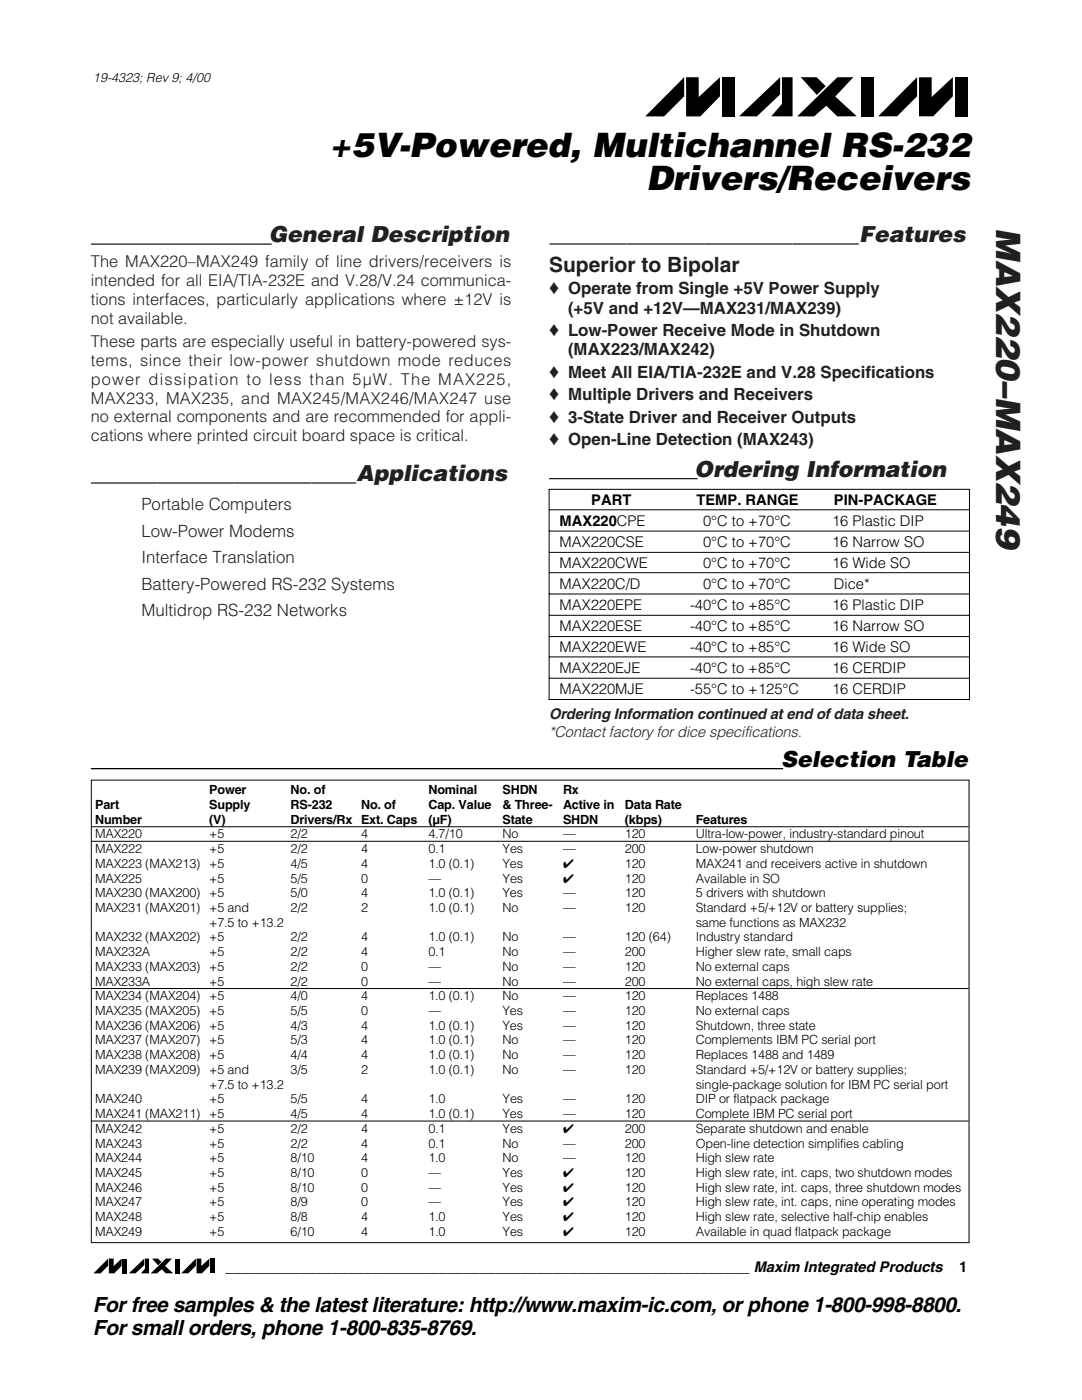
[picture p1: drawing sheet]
<svg xmlns="http://www.w3.org/2000/svg" width="216mm" height="279mm" viewBox="0 0 216 279" stroke-linecap="round" stroke-linejoin="round" font-family="sans-serif">
<defs><g id="words">
<g font-size="6.7">
<text x="65.7" y="31.3">+5V-Powered, Multichannel RS-232</text>
<text x="129" y="38">Drivers/Receivers</text>
</g>
<text font-size="6.7" fill="#231f20" x="198.8" y="45.6" transform="rotate(90 198.8 45.6)">MAX220–MAX249</text>
<g font-size="4.4" fill="#231f20">
<text x="53.6" y="48.3">General Description</text>
<text x="109.8" y="48.3">____________________________Features</text>
<text x="138.6" y="95.1">Ordering Information</text>
<text x="18.2" y="96.1">________________________Applications</text>
</g>
<text font-size="4.4" x="155.9" y="153">Selection Table</text>
<text font-size="4.2" fill="#231f20" x="109.6" y="54.2">Superior to Bipolar</text>
<g font-size="4.2">
<text x="18.6" y="261.8">For free samples &amp; the latest literature: http://www.maxim-ic.com, or phone 1-800-998-8800.</text>
<text x="18.6" y="266.4">For small orders, phone 1-800-835-8769.</text>
</g>
<g font-size="3.4" fill="#231f20">
<text x="109.6" y="58.7">♦ Operate from Single +5V Power Supply</text>
<text x="113.3" y="62.6">(+5V and +12V—MAX231/MAX239)</text>
<text x="109.6" y="67.1">♦ Low-Power Receive Mode in Shutdown</text>
<text x="113.3" y="70.9">(MAX223/MAX242)</text>
<text x="109.6" y="75.4">♦ Meet All EIA/TIA-232E and V.28 Specifications</text>
<text x="109.6" y="79.9">♦ Multiple Drivers and Receivers</text>
<text x="109.6" y="84.4">♦ 3-State Driver and Receiver Outputs</text>
<text x="109.6" y="88.9">♦ Open-Line Detection (MAX243)</text>
<text x="28.2" y="101.9">Portable Computers</text>
<text x="28.2" y="107.2">Low-Power Modems</text>
<text x="28.2" y="112.5">Interface Translation</text>
<text x="28.2" y="117.7">Battery-Powered RS-232 Systems</text>
<text x="28.2" y="123">Multidrop RS-232 Networks</text>
</g>
<g font-size="3.3" fill="#231f20">
<text x="18.1" y="53.3">The MAX220–MAX249 family of line drivers/receivers is</text>
<text x="18.1" y="57.1">intended for all EIA/TIA-232E and V.28/V.24 communica-</text>
<text x="18.1" y="60.9">tions interfaces, particularly applications where ±12V is</text>
<text x="18.1" y="64.6">not available.</text>
<text x="18.1" y="69.3">These parts are especially useful in battery-powered sys-</text>
<text x="18.1" y="73">tems, since their low-power shutdown mode reduces</text>
<text x="18.1" y="76.8">power dissipation to less than 5µW. The MAX225,</text>
<text x="18.1" y="80.5">MAX233, MAX235, and MAX245/MAX246/MAX247 use</text>
<text x="18.1" y="84.3">no external components and are recommended for appli-</text>
<text x="18.1" y="88.1">cations where printed circuit board space is critical.</text>
</g>
<g font-size="2.9">
<text x="118" y="100.7">PART</text>
<text x="139" y="100.7">TEMP. RANGE</text>
<text x="166.4" y="100.7">PIN-PACKAGE</text>
<text x="111.7" y="104.9">MAX220CPE</text>
<text x="140.3" y="104.9">0°C to +70°C</text>
<text x="166" y="104.9">16 Plastic DIP</text>
<text x="111.7" y="109.2">MAX220CSE</text>
<text x="111.7" y="113.3">MAX220CWE</text>
<text x="140.3" y="109.2">0°C to +70°C</text>
<text x="140.3" y="113.3">0°C to +70°C</text>
<text x="166" y="109.2">16 Narrow SO</text>
<text x="166" y="113.3">16 Wide SO</text>
<text x="111.7" y="117.5">MAX220C/D</text>
<text x="140.3" y="117.5">0°C to +70°C</text>
<text x="166.4" y="117.5">Dice*</text>
<text x="111.7" y="121.7">MAX220EPE</text>
<text x="111.7" y="126">MAX220ESE</text>
<text x="137.7" y="126">-40°C to +85°C</text>
<text x="137.7" y="121.7">-40°C to +85°C</text>
<text x="166" y="121.7">16 Plastic DIP</text>
<text x="166" y="126">16 Narrow SO</text>
<text x="111.7" y="130.1">MAX220EWE</text>
<text x="137.7" y="130.1">-40°C to +85°C</text>
<text x="166" y="130.1">16 Wide SO</text>
<text x="111.7" y="134.3">MAX220EJE</text>
<text x="137.7" y="134.3">-40°C to +85°C</text>
<text x="166" y="134.3">16 CERDIP</text>
<text x="111.7" y="138.5">MAX220MJE</text>
<text x="137.7" y="138.5">-55°C to +125°C</text>
<text x="166" y="138.5">16 CERDIP</text>
<text x="45" y="253.9">________________________________________________________________ Maxim Integrated Products</text>
<text x="191.4" y="253.9">1</text>
</g>
<g font-size="2.9" fill="#231f20">
<text x="109.6" y="143.4">Ordering Information continued at end of data sheet.</text>
<text x="109.6" y="147">*Contact factory for dice specifications.</text>
</g>
<g font-size="2.5">
<text x="18.6" y="16.3">19-4323; Rev 9; 4/00</text>
<text x="19" y="161.4">Part</text>
<text x="41.7" y="161.4">Supply</text>
<text x="41.7" y="158.5">Power</text>
<text x="58" y="161.4">RS-232</text>
<text x="58" y="158.5">No. of</text>
<text x="72" y="161.4">No. of</text>
<text x="85.5" y="161.4">Cap. Value</text>
<text x="85.5" y="158.5">Nominal</text>
<text x="100.3" y="161.4">&amp; Three-</text>
<text x="100.3" y="158.5">SHDN</text>
<text x="112.3" y="161.4">Active in</text>
<text x="112.3" y="158.5">Rx</text>
<text x="124.7" y="161.4">Data Rate</text>
<text x="19" y="164.4">Number</text>
<text x="19" y="167.3">MAX220</text>
<text x="41.7" y="164.4">(V)</text>
<text x="41.7" y="167.3">+5</text>
<text x="58" y="164.4">Drivers/Rx Ext. Caps</text>
<text x="58" y="167.3">2/2</text>
<text x="72" y="167.3">4</text>
<text x="85.5" y="164.4">(µF)</text>
<text x="85.5" y="167.3">4.7/10</text>
<text x="100.3" y="164.4">State</text>
<text x="100.3" y="167.3">No</text>
<text x="112.3" y="164.4">SHDN</text>
<text x="112.3" y="167.3">—</text>
<text x="124.7" y="164.4">(kbps)</text>
<text x="124.7" y="167.3">120</text>
<text x="138.8" y="164.4">Features</text>
<text x="138.8" y="167.3">Ultra-low-power, industry-standard pinout</text>
<text x="19" y="170.2">MAX222</text>
<text x="19" y="173.2">MAX223 (MAX213) +5</text>
<text x="41.7" y="170.2">+5</text>
<text x="58" y="173.2">4/5</text>
<text x="58" y="170.2">2/2</text>
<text x="72" y="173.2">4</text>
<text x="72" y="170.2">4</text>
<text x="85.5" y="173.2">1.0 (0.1)</text>
<text x="85.5" y="170.2">0.1</text>
<text x="100.3" y="173.2">Yes</text>
<text x="100.3" y="170.2">Yes</text>
<text x="112.3" y="170.2">—</text>
<text x="112.3" y="173.2">✔</text>
<text x="124.7" y="170.2">200</text>
<text x="124.7" y="173.2">120</text>
<text x="138.8" y="170.2">Low-power shutdown</text>
<text x="138.8" y="173.2">MAX241 and receivers active in shutdown</text>
<text x="19" y="176.1">MAX225</text>
<text x="19" y="179.1">MAX230 (MAX200) +5</text>
<text x="41.7" y="176.1">+5</text>
<text x="58" y="179.1">5/0</text>
<text x="58" y="176.1">5/5</text>
<text x="72" y="179.1">4</text>
<text x="72" y="176.1">0</text>
<text x="85.5" y="179.1">1.0 (0.1)</text>
<text x="85.5" y="176.1">—</text>
<text x="100.3" y="179.1">Yes</text>
<text x="100.3" y="176.1">Yes</text>
<text x="112.3" y="179.1">—</text>
<text x="112.3" y="176.1">✔</text>
<text x="124.7" y="179.1">120</text>
<text x="124.7" y="176.1">120</text>
<text x="138.8" y="179.1">5 drivers with shutdown</text>
<text x="138.8" y="176.1">Available in SO</text>
<text x="19" y="182">MAX231 (MAX201) +5 and</text>
<text x="41.7" y="184.9">+7.5 to +13.2</text>
<text x="58" y="182">2/2</text>
<text x="72" y="182">2</text>
<text x="85.5" y="182">1.0 (0.1)</text>
<text x="100.3" y="182">No</text>
<text x="112.3" y="182">—</text>
<text x="124.7" y="182">120</text>
<text x="138.8" y="182">Standard +5/+12V or battery supplies;</text>
<text x="138.8" y="184.9">same functions as MAX232</text>
<text x="19" y="187.9">MAX232 (MAX202) +5</text>
<text x="19" y="190.8">MAX232A</text>
<text x="41.7" y="190.8">+5</text>
<text x="58" y="187.9">2/2</text>
<text x="58" y="190.8">2/2</text>
<text x="72" y="187.9">4</text>
<text x="72" y="190.8">4</text>
<text x="85.5" y="187.9">1.0 (0.1)</text>
<text x="85.5" y="190.8">0.1</text>
<text x="100.3" y="187.9">No</text>
<text x="100.3" y="190.8">No</text>
<text x="112.3" y="187.9">—</text>
<text x="112.3" y="190.8">—</text>
<text x="124.7" y="187.9">120 (64)</text>
<text x="124.7" y="190.8">200</text>
<text x="138.8" y="187.9">Industry standard</text>
<text x="138.8" y="190.8">Higher slew rate, small caps</text>
<text x="19" y="193.8">MAX233 (MAX203) +5</text>
<text x="19" y="196.7">MAX233A</text>
<text x="41.7" y="196.7">+5</text>
<text x="58" y="193.8">2/2</text>
<text x="58" y="196.7">2/2</text>
<text x="72" y="193.8">0</text>
<text x="72" y="196.7">0</text>
<text x="85.5" y="193.8">—</text>
<text x="85.5" y="196.7">—</text>
<text x="100.3" y="193.8">No</text>
<text x="100.3" y="196.7">No</text>
<text x="112.3" y="193.8">—</text>
<text x="112.3" y="196.7">—</text>
<text x="124.7" y="193.8">120</text>
<text x="124.7" y="196.7">200</text>
<text x="138.8" y="193.8">No external caps</text>
<text x="138.8" y="196.7">No external caps, high slew rate</text>
<text x="19" y="199.6">MAX234 (MAX204) +5</text>
<text x="19" y="202.6">MAX235 (MAX205) +5</text>
<text x="58" y="199.6">4/0</text>
<text x="58" y="202.6">5/5</text>
<text x="72" y="199.6">4</text>
<text x="72" y="202.6">0</text>
<text x="85.5" y="199.6">1.0 (0.1)</text>
<text x="85.5" y="202.6">—</text>
<text x="100.3" y="202.6">Yes</text>
<text x="100.3" y="199.6">No</text>
<text x="112.3" y="202.6">—</text>
<text x="112.3" y="199.6">—</text>
<text x="124.7" y="202.6">120</text>
<text x="124.7" y="199.6">120</text>
<text x="138.8" y="202.6">No external caps</text>
<text x="138.8" y="199.6">Replaces 1488</text>
<text x="19" y="205.5">MAX236 (MAX206) +5</text>
<text x="19" y="208.5">MAX237 (MAX207) +5</text>
<text x="58" y="205.5">4/3</text>
<text x="58" y="208.5">5/3</text>
<text x="72" y="205.5">4</text>
<text x="72" y="208.5">4</text>
<text x="85.5" y="205.5">1.0 (0.1)</text>
<text x="85.5" y="208.5">1.0 (0.1)</text>
<text x="100.3" y="205.5">Yes</text>
<text x="100.3" y="208.5">No</text>
<text x="112.3" y="205.5">—</text>
<text x="112.3" y="208.5">—</text>
<text x="124.7" y="205.5">120</text>
<text x="124.7" y="208.5">120</text>
<text x="138.8" y="205.5">Shutdown, three state</text>
<text x="138.8" y="208.5">Complements IBM PC serial port</text>
<text x="19" y="211.4">MAX238 (MAX208) +5</text>
<text x="19" y="214.3">MAX239 (MAX209) +5 and</text>
<text x="58" y="214.3">3/5</text>
<text x="58" y="211.4">4/4</text>
<text x="72" y="214.3">2</text>
<text x="72" y="211.4">4</text>
<text x="85.5" y="214.3">1.0 (0.1)</text>
<text x="85.5" y="211.4">1.0 (0.1)</text>
<text x="100.3" y="214.3">No</text>
<text x="100.3" y="211.4">No</text>
<text x="112.3" y="214.3">—</text>
<text x="112.3" y="211.4">—</text>
<text x="124.7" y="214.3">120</text>
<text x="124.7" y="211.4">120</text>
<text x="138.8" y="214.3">Standard +5/+12V or battery supplies;</text>
<text x="138.8" y="211.4">Replaces 1488 and 1489</text>
<text x="19" y="220.2">MAX240</text>
<text x="41.7" y="217.3">+7.5 to +13.2</text>
<text x="41.7" y="220.2">+5</text>
<text x="58" y="220.2">5/5</text>
<text x="72" y="220.2">4</text>
<text x="85.5" y="220.2">1.0</text>
<text x="100.3" y="220.2">Yes</text>
<text x="112.3" y="220.2">—</text>
<text x="124.7" y="220.2">120</text>
<text x="138.8" y="217.3">single-package solution for IBM PC serial port</text>
<text x="138.8" y="220.2">DIP or flatpack package</text>
<text x="19" y="223.1">MAX241 (MAX211) +5</text>
<text x="19" y="226.1">MAX242</text>
<text x="41.7" y="226.1">+5</text>
<text x="58" y="223.1">4/5</text>
<text x="58" y="226.1">2/2</text>
<text x="72" y="223.1">4</text>
<text x="72" y="226.1">4</text>
<text x="85.5" y="223.1">1.0 (0.1)</text>
<text x="85.5" y="226.1">0.1</text>
<text x="100.3" y="223.1">Yes</text>
<text x="100.3" y="226.1">Yes</text>
<text x="112.3" y="223.1">—</text>
<text x="112.3" y="226.1">✔</text>
<text x="124.7" y="223.1">120</text>
<text x="124.7" y="226.1">200</text>
<text x="138.8" y="223.1">Complete IBM PC serial port</text>
<text x="138.8" y="226.1">Separate shutdown and enable</text>
<text x="19" y="229">MAX243</text>
<text x="19" y="232">MAX244</text>
<text x="41.7" y="232">+5</text>
<text x="41.7" y="229">+5</text>
<text x="58" y="232">8/10</text>
<text x="58" y="229">2/2</text>
<text x="72" y="232">4</text>
<text x="72" y="229">4</text>
<text x="85.5" y="232">1.0</text>
<text x="85.5" y="229">0.1</text>
<text x="100.3" y="232">No</text>
<text x="100.3" y="229">No</text>
<text x="112.3" y="232">—</text>
<text x="112.3" y="229">—</text>
<text x="124.7" y="232">120</text>
<text x="124.7" y="229">200</text>
<text x="138.8" y="232">High slew rate</text>
<text x="138.8" y="229">Open-line detection simplifies cabling</text>
<text x="19" y="234.9">MAX245</text>
<text x="19" y="237.8">MAX246</text>
<text x="41.7" y="234.9">+5</text>
<text x="41.7" y="237.8">+5</text>
<text x="58" y="234.9">8/10</text>
<text x="58" y="237.8">8/10</text>
<text x="72" y="234.9">0</text>
<text x="72" y="237.8">0</text>
<text x="85.5" y="234.9">—</text>
<text x="85.5" y="237.8">—</text>
<text x="100.3" y="234.9">Yes</text>
<text x="100.3" y="237.8">Yes</text>
<text x="112.3" y="234.9">✔</text>
<text x="112.3" y="237.8">✔</text>
<text x="124.7" y="234.9">120</text>
<text x="124.7" y="237.8">120</text>
<text x="138.8" y="234.9">High slew rate, int. caps, two shutdown modes</text>
<text x="138.8" y="237.8">High slew rate, int. caps, three shutdown modes</text>
<text x="19" y="240.8">MAX247</text>
<text x="19" y="243.7">MAX248</text>
<text x="41.7" y="240.8">+5</text>
<text x="41.7" y="243.7">+5</text>
<text x="58" y="240.8">8/9</text>
<text x="58" y="243.7">8/8</text>
<text x="72" y="240.8">0</text>
<text x="72" y="243.7">4</text>
<text x="85.5" y="240.8">—</text>
<text x="85.5" y="243.7">1.0</text>
<text x="100.3" y="240.8">Yes</text>
<text x="100.3" y="243.7">Yes</text>
<text x="112.3" y="240.8">✔</text>
<text x="112.3" y="243.7">✔</text>
<text x="124.7" y="240.8">120</text>
<text x="124.7" y="243.7">120</text>
<text x="138.8" y="240.8">High slew rate, int. caps, nine operating modes</text>
<text x="138.8" y="243.7">High slew rate, selective half-chip enables</text>
<text x="19" y="246.7">MAX249</text>
<text x="41.7" y="246.7">+5</text>
<text x="58" y="246.7">6/10</text>
<text x="72" y="246.7">4</text>
<text x="85.5" y="246.7">1.0</text>
<text x="100.3" y="246.7">Yes</text>
<text x="112.3" y="246.7">✔</text>
<text x="124.7" y="246.7">120</text>
<text x="138.8" y="246.7">Available in quad flatpack package</text>
</g>
</g></defs>
<path d="M18.1 48.7h36.1M109.6 95.5h29.6" fill="none" stroke="#231f20" stroke-width=".26"/>
<path d="M136.5 15.4v3.8l-4 4h-3.8zM136.9 15.4h2.5v4l4.3-4v3.8l-4 4h-2.8zM159.8 15.4h3.1l1.9 1.8-1.8 1.7zM159.1 23.2l8-7.8h3.2l-3.6 3.9 4.3 3.9h-3.9l-2.2-2.1-2.5 2.1zM183 15.4v3.8l-4 4h-3.8zM183.4 15.4h2.5v4l4.2-4v3.8l-3.9 4h-2.8zM144 15.4h2.6v7.8h-2.6zM147.5 23.2l8.2-7.8v3.5l-4.7 4.3zM156 15.4h2.2v7.8h-4.3l2.1-2.5zM171.8 15.4h2.6v7.8h-2.6zM190.5 15.4h2.6v7.8h-2.6z" fill="#000"/>
<path d="M18.5 249.2h25.7v5.1h-25.7z" fill-rule="evenodd" fill="#fff"/>
<path d="M21.6 251.2v1.4l-1.5 1.5h-1.4zM21.7 251.2h1v1.5l1.6-1.5v1.4l-1.5 1.5h-1.1zM24.4 251.2h1v2.9h-1zM25.7 254.1l3.1-2.9v1.3l-1.8 1.6zM28.9 251.2h.8v2.9h-1.6l.8-.9zM30.3 251.2h1.2l.7 .7-.6 .6zM30.1 254.1l3-2.9h1.2l-1.4 1.4 1.6 1.5h-1.4l-.8-.8-1 .8zM34.9 251.2h.9v2.9h-.9zM39.1 251.2v1.4l-1.5 1.5h-1.4zM39.2 251.2h1v1.5l1.6-1.5v1.4l-1.5 1.5h-1.1zM41.9 251.2h1v2.9h-1z" fill="#000"/>
<path d="M18.1 153.4h138.2" fill="none" stroke="#000" stroke-width=".26"/>
<g fill="#fff">
<path d="M109.6 97.7h83.8v41.9h-83.8z" fill-rule="evenodd"/>
<path d="M109.6 114.3h24.8v4.2h-24.8z" fill-rule="evenodd"/>
<path d="M134.4 114.3h29.5v4.2h-29.5z" fill-rule="evenodd"/>
<path d="M163.9 114.3h29.5v4.2h-29.5z" fill-rule="evenodd"/>
<path d="M109.6 118.5h24.8v4.3h-24.8z" fill-rule="evenodd"/>
<path d="M109.6 122.8h24.8v4.2h-24.8z" fill-rule="evenodd"/>
<path d="M109.6 127h24.8v4.1h-24.8z" fill-rule="evenodd"/>
<path d="M134.4 127h29.5v4.1h-29.5z" fill-rule="evenodd"/>
<path d="M134.4 122.8h29.5v4.2h-29.5z" fill-rule="evenodd"/>
<path d="M134.4 118.5h29.5v4.3h-29.5z" fill-rule="evenodd"/>
<path d="M163.9 118.5h29.5v4.3h-29.5z" fill-rule="evenodd"/>
<path d="M163.9 122.8h29.5v4.2h-29.5z" fill-rule="evenodd"/>
<path d="M163.9 127h29.5v4.1h-29.5z" fill-rule="evenodd"/>
<path d="M109.6 131.1h24.8v4.3h-24.8z" fill-rule="evenodd"/>
<path d="M134.4 131.1h29.5v4.3h-29.5z" fill-rule="evenodd"/>
<path d="M163.9 131.1h29.5v4.3h-29.5z" fill-rule="evenodd"/>
<path d="M109.6 135.4h24.8v4.2h-24.8z" fill-rule="evenodd"/>
<path d="M134.4 135.4h29.5v4.2h-29.5z" fill-rule="evenodd"/>
<path d="M163.9 135.4h29.5v4.2h-29.5z" fill-rule="evenodd"/>
</g>
<g fill="none" stroke="#000" stroke-width=".2">
<path d="M109.5 97.7h84M109.6 97.6v42.1M193.4 97.6v42.1M109.6 101.7h83.8M109.6 106h83.8M109.6 110.2h83.8M109.6 114.3h83.8M109.6 118.5h83.8M109.5 139.6h84M109.6 122.8h83.8M109.6 127h83.8M109.6 131.1h83.8"/>
<path d="M109.6 135.4h83.8M18.2 155.7h175.2v92.3h-175.2zM18.3 165h175M18.3 167.9h175M18.3 197.3h175M18.3 223.7h175"/>
</g>
<use href="#words"/>
</svg>
